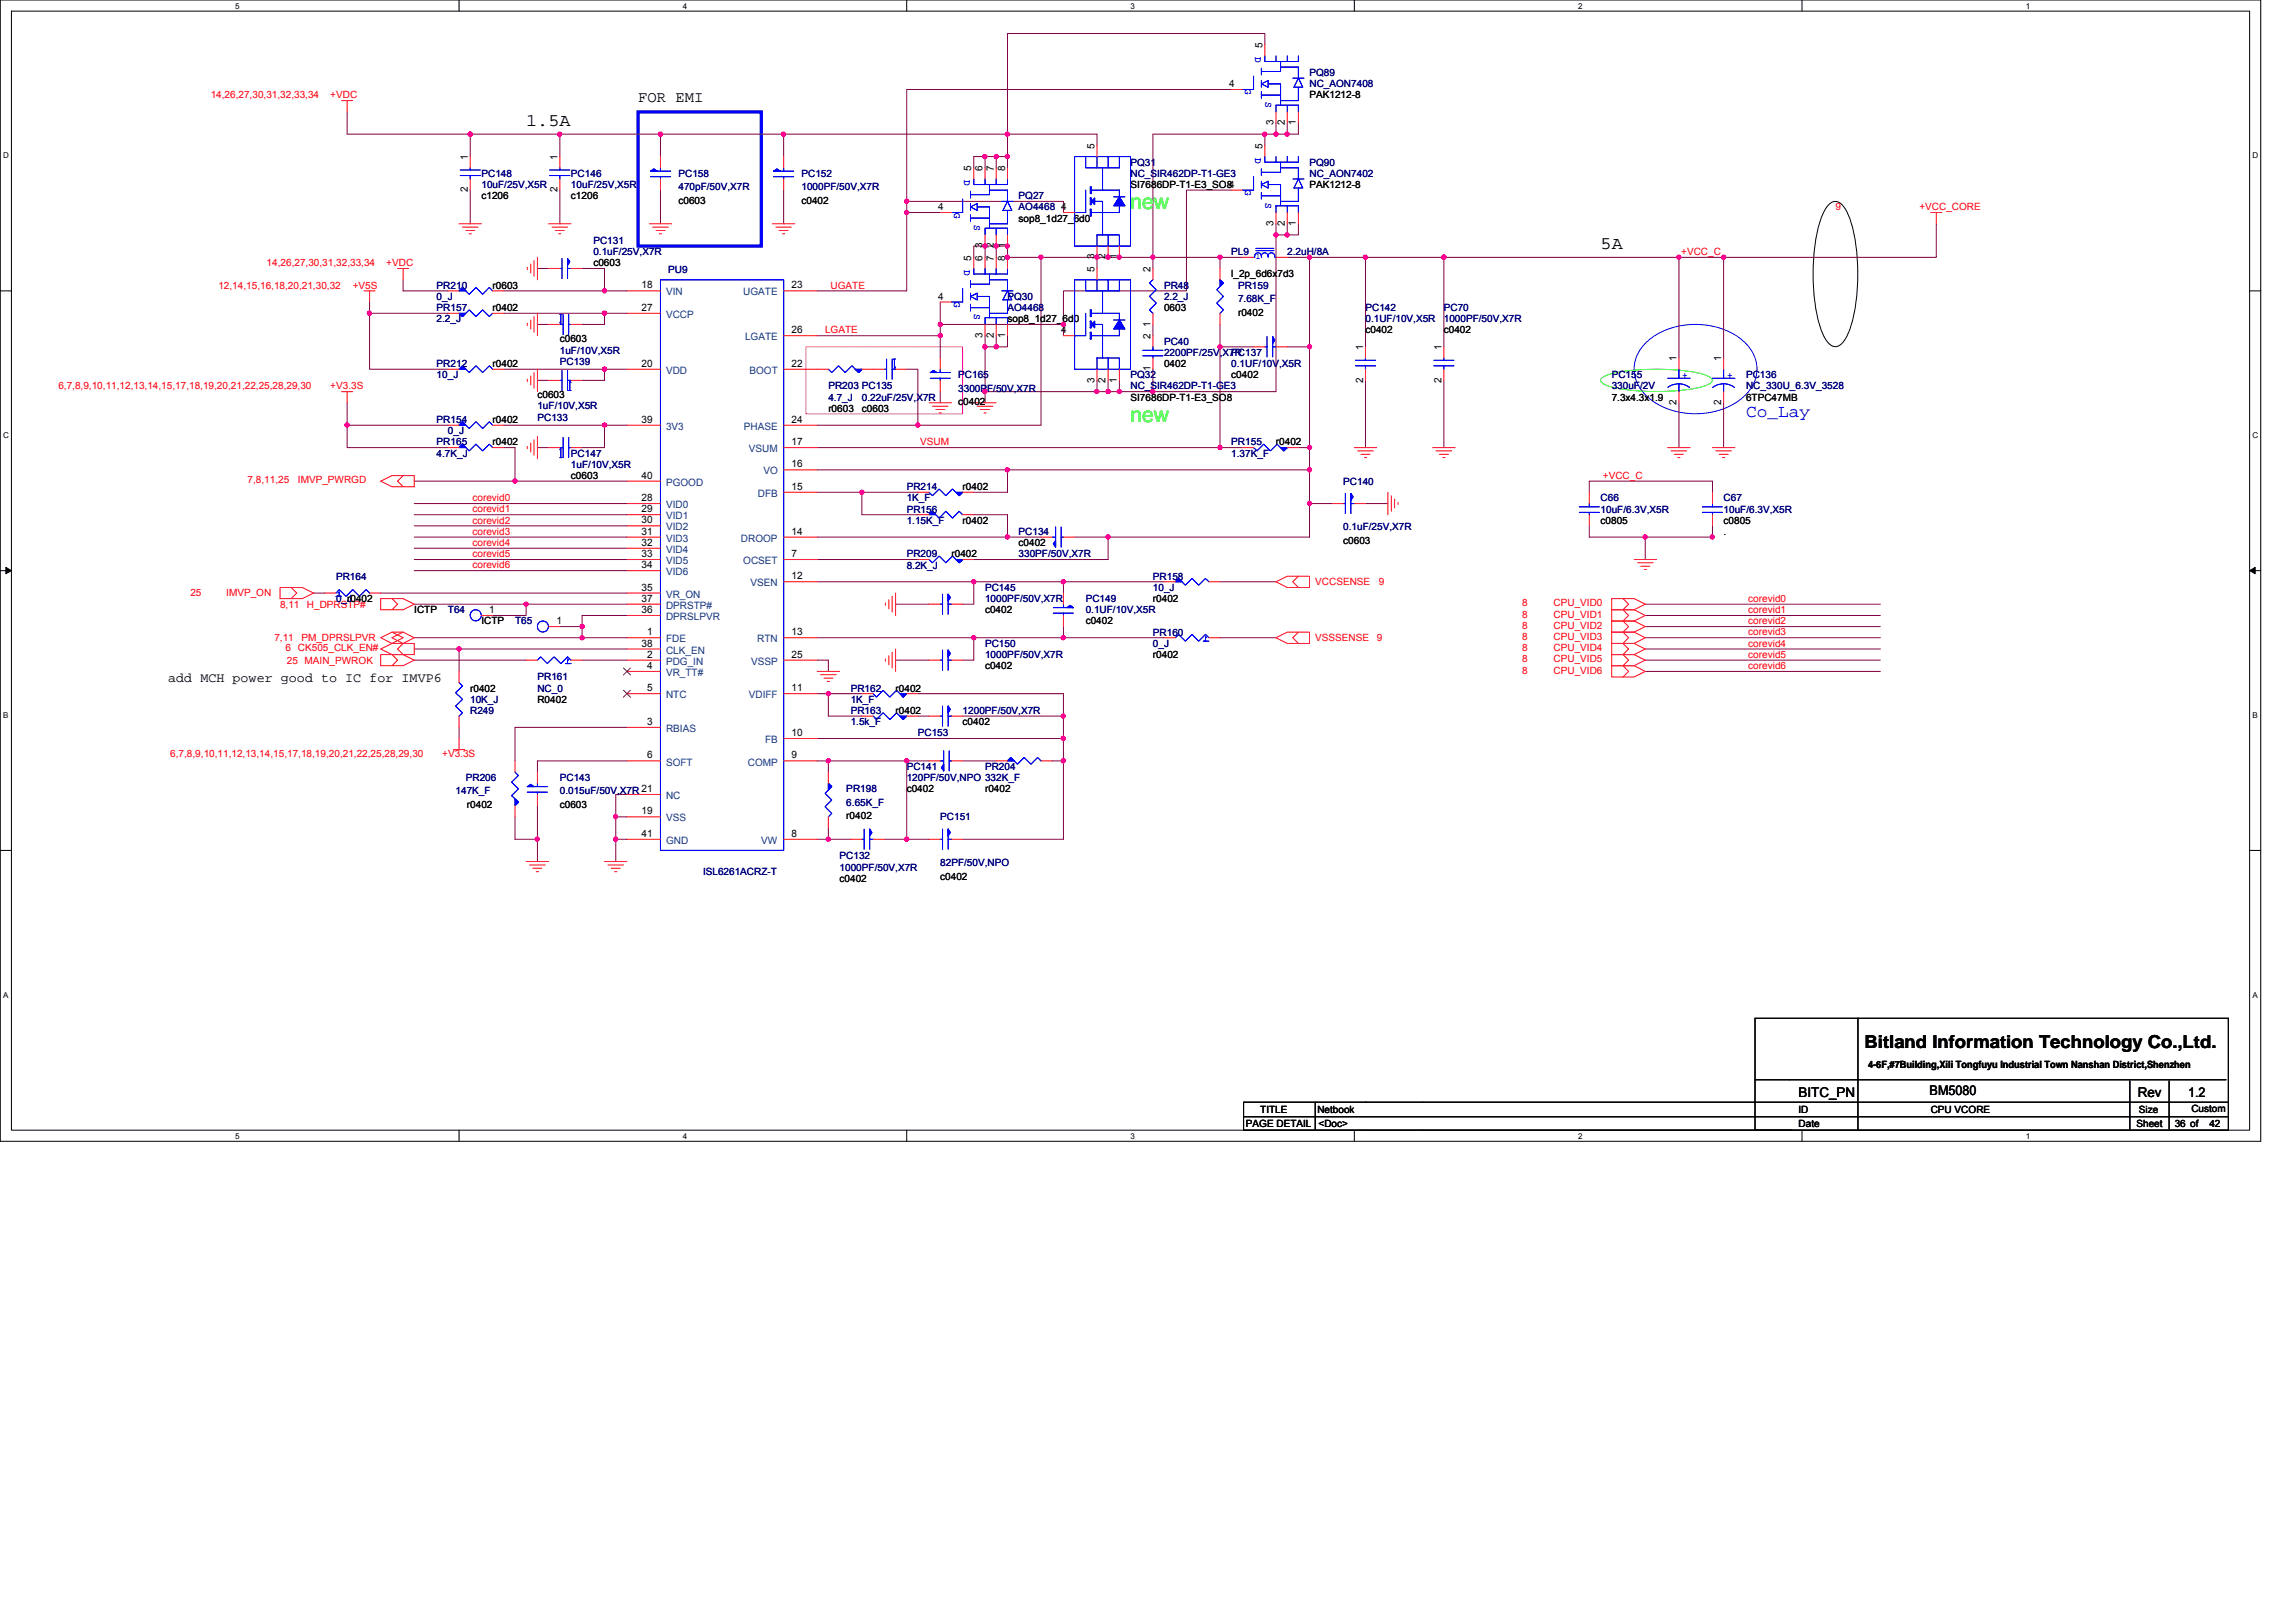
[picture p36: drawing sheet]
<svg xmlns="http://www.w3.org/2000/svg" width="297mm" height="210mm" viewBox="0 0 297 210" stroke-linecap="round" stroke-linejoin="round" font-family="sans-serif">
<defs><g id="words">
<g font-size="2.7" fill="#0f0">
<text x="146.3" y="27.1">new</text>
<text x="146.3" y="54.6">new</text>
</g>
<g font-size="2.3">
<text x="68.1" y="16.3">1.5A</text>
<text x="207.1" y="32.2">5A</text>
<text x="241.2" y="135.6">Bitland Information Technology Co.,Ltd.</text>
</g>
<text font-size="2.3" fill="#00f" x="225.9" y="54">Co_Lay</text>
<text font-size="2" x="82.5" y="13.2">FOR EMI</text>
<g font-size="1.7">
<text x="21.8" y="88.2">add MCH power good to IC for IMVP6</text>
<text x="232.7" y="142">BITC_PN</text>
<text x="249.6" y="141.7">BM5080</text>
<text x="276.6" y="142">Rev</text>
<text x="283.1" y="142">1.2</text>
</g>
<g font-size="1.3">
<text x="159" y="11.3">4</text>
<text x="163.3" y="6.2" transform="rotate(-90 163.3 6.2)">5</text>
<text x="164.8" y="16.2" transform="rotate(-90 164.8 16.2)">3</text>
<text x="166.2" y="16.2" transform="rotate(-90 166.2 16.2)">2</text>
<text x="167.7" y="16.2" transform="rotate(-90 167.7 16.2)">1</text>
<text x="169.4" y="12.7">PAK1212-8</text>
<text x="60.5" y="20.7" transform="rotate(-90 60.5 20.7)">1</text>
<text x="72.1" y="20.7" transform="rotate(-90 72.1 20.7)">1</text>
<text x="125.7" y="22.1" transform="rotate(-90 125.7 22.1)">5</text>
<text x="127.1" y="22.1" transform="rotate(-90 127.1 22.1)">6</text>
<text x="128.6" y="22.1" transform="rotate(-90 128.6 22.1)">7</text>
<text x="130" y="22.1" transform="rotate(-90 130 22.1)">8</text>
<text x="141.6" y="19.2" transform="rotate(-90 141.6 19.2)">5</text>
<text x="163.3" y="19.2" transform="rotate(-90 163.3 19.2)">5</text>
<text x="60.5" y="24.9" transform="rotate(-90 60.5 24.9)">2</text>
<text x="62.3" y="25.8">c1206</text>
<text x="72.1" y="24.9" transform="rotate(-90 72.1 24.9)">2</text>
<text x="73.9" y="25.8">c1206</text>
<text x="87.8" y="26.4">c0603</text>
<text x="103.7" y="26.4">c0402</text>
<text x="121.4" y="27.2">4</text>
<text x="131.8" y="28.7">sop8_1d27_6d0</text>
<text x="137.3" y="27.2">4</text>
<text x="146.3" y="24.3">SI7686DP-T1-E3_SO84</text>
<text x="164.8" y="29.2" transform="rotate(-90 164.8 29.2)">3</text>
<text x="166.2" y="29.2" transform="rotate(-90 166.2 29.2)">2</text>
<text x="167.7" y="29.2" transform="rotate(-90 167.7 29.2)">1</text>
<text x="169.4" y="24.3">PAK1212-8</text>
<text x="76.8" y="34.5">c0603</text>
<text x="125.7" y="33.7" transform="rotate(-90 125.7 33.7)">5</text>
<text x="127.1" y="33.7" transform="rotate(-90 127.1 33.7)">6</text>
<text x="127.1" y="32.1" transform="rotate(-90 127.1 32.1)">3</text>
<text x="128.6" y="33.7" transform="rotate(-90 128.6 33.7)">7</text>
<text x="128.6" y="32.1" transform="rotate(-90 128.6 32.1)">2</text>
<text x="130" y="33.7" transform="rotate(-90 130 33.7)">8</text>
<text x="130" y="32.1" transform="rotate(-90 130 32.1)">1</text>
<text x="141.6" y="35.2" transform="rotate(-90 141.6 35.2)">5</text>
<text x="141.6" y="33.6" transform="rotate(-90 141.6 33.6)">3</text>
<text x="143" y="33.6" transform="rotate(-90 143 33.6)">2</text>
<text x="144.5" y="33.6" transform="rotate(-90 144.5 33.6)">1</text>
<text x="148.8" y="35.2" transform="rotate(-90 148.8 35.2)">2</text>
<text x="159.3" y="35.9">l_2p_6d6x7d3</text>
<text x="63.7" y="37.4">r0603</text>
<text x="63.7" y="40.2">r0402</text>
<text x="83" y="40.2">27</text>
<text x="83" y="37.3">18</text>
<text x="102.4" y="37.3">23</text>
<text x="121.4" y="38.8">4</text>
<text x="130.3" y="41.7">sop8_1d27_6d0</text>
<text x="150.6" y="40.2">0603</text>
<text x="160.2" y="40.8">r0402</text>
<text x="63.7" y="47.5">r0402</text>
<text x="72.4" y="44.3">c0603</text>
<text x="83" y="47.5">20</text>
<text x="102.4" y="43.1">26</text>
<text x="102.4" y="47.5">22</text>
<text x="127.1" y="43.7" transform="rotate(-90 127.1 43.7)">3</text>
<text x="128.6" y="43.7" transform="rotate(-90 128.6 43.7)">2</text>
<text x="130" y="43.7" transform="rotate(-90 130 43.7)">1</text>
<text x="137.3" y="43.1">4</text>
<text x="148.8" y="43.9" transform="rotate(-90 148.8 43.9)">2</text>
<text x="148.8" y="42.3" transform="rotate(-90 148.8 42.3)">1</text>
<text x="150.6" y="47.5">0402</text>
<text x="176.3" y="45.3" transform="rotate(-90 176.3 45.3)">1</text>
<text x="176.7" y="43.1">c0402</text>
<text x="186.5" y="45.3" transform="rotate(-90 186.5 45.3)">1</text>
<text x="186.8" y="43.1">c0402</text>
<text x="216.9" y="46.8" transform="rotate(-90 216.9 46.8)">1</text>
<text x="222.7" y="46.8" transform="rotate(-90 222.7 46.8)">1</text>
<text x="69.5" y="51.5">c0603</text>
<text x="107.2" y="53.3">r0603</text>
<text x="111.5" y="53.3">c0603</text>
<text x="124" y="52.4">c0402</text>
<text x="141.6" y="49.5" transform="rotate(-90 141.6 49.5)">3</text>
<text x="143" y="49.5" transform="rotate(-90 143 49.5)">2</text>
<text x="144.5" y="49.5" transform="rotate(-90 144.5 49.5)">1</text>
<text x="146.3" y="51.8">SI7686DP-T1-E3_SO8</text>
<text x="148.8" y="48" transform="rotate(-90 148.8 48)">1</text>
<text x="159.3" y="48.9">c0402</text>
<text x="176.3" y="49.5" transform="rotate(-90 176.3 49.5)">2</text>
<text x="186.5" y="49.5" transform="rotate(-90 186.5 49.5)">2</text>
<text x="208.5" y="51.8">7.3x4.3x1.9</text>
<text x="216.9" y="52.4" transform="rotate(-90 216.9 52.4)">2</text>
<text x="222.7" y="52.4" transform="rotate(-90 222.7 52.4)">2</text>
<text x="225.9" y="51.8">6TPC47MB</text>
<text x="63.7" y="54.7">r0402</text>
<text x="63.7" y="57.6">r0402</text>
<text x="83" y="54.7">39</text>
<text x="102.4" y="54.7">24</text>
<text x="102.4" y="57.6">17</text>
<text x="165.1" y="57.6">r0402</text>
<text x="73.9" y="62">c0603</text>
<text x="83" y="61.9">40</text>
<text x="83" y="64.8">28</text>
<text x="102.4" y="60.5">16</text>
<text x="102.4" y="63.4">15</text>
<text x="124.5" y="63.4">r0402</text>
<text x="83" y="70.6">32</text>
<text x="83" y="69.2">31</text>
<text x="83" y="67.7">30</text>
<text x="83" y="66.3">29</text>
<text x="102.4" y="69.2">14</text>
<text x="124.5" y="67.8">r0402</text>
<text x="131.8" y="70.7">c0402</text>
<text x="173.8" y="70.4">c0603</text>
<text x="207.1" y="67.8">c0805</text>
<text x="223" y="69.2">.</text>
<text x="223" y="67.8">c0805</text>
<text x="44.9" y="77.9">r0402</text>
<text x="83" y="77.9">37</text>
<text x="83" y="76.4">35</text>
<text x="83" y="73.5">34</text>
<text x="83" y="72.1">33</text>
<text x="102.4" y="75">12</text>
<text x="102.4" y="72.1">7</text>
<text x="123.1" y="72.1">r0402</text>
<text x="149.2" y="77.9">r0402</text>
<text x="53.6" y="79.3">ICTP</text>
<text x="62.3" y="80.8">ICTP</text>
<text x="63.3" y="79.3">1</text>
<text x="72" y="80.8">1</text>
<text x="83" y="83.7">38</text>
<text x="83" y="79.3">36</text>
<text x="83.7" y="82.2">1</text>
<text x="102.4" y="82.2">13</text>
<text x="127.4" y="79.3">c0402</text>
<text x="140.5" y="80.8">c0402</text>
<text x="60.8" y="89.5">r0402</text>
<text x="83.7" y="85.1">2</text>
<text x="83.7" y="86.6">4</text>
<text x="83.7" y="89.4">5</text>
<text x="102.4" y="89.4">11</text>
<text x="102.4" y="85.1">25</text>
<text x="115.9" y="89.5">r0402</text>
<text x="127.4" y="86.6">c0402</text>
<text x="149.2" y="85.1">r0402</text>
<text x="69.5" y="90.9">R0402</text>
<text x="83.7" y="93.8">3</text>
<text x="102.4" y="95.2">10</text>
<text x="115.9" y="92.4">r0402</text>
<text x="124.5" y="93.8">c0402</text>
<text x="83.7" y="98.1">6</text>
<text x="102.4" y="98.1">9</text>
<text x="60.4" y="104.5">r0402</text>
<text x="72.4" y="104.5">c0603</text>
<text x="83" y="105.4">19</text>
<text x="109.5" y="106">r0402</text>
<text x="117.3" y="102.5">c0402</text>
<text x="127.4" y="102.5">r0402</text>
<text x="83" y="108.3">41</text>
<text x="102.4" y="108.3">8</text>
<text x="121.6" y="113.8">c0402</text>
<text x="108.6" y="114.1">c0402</text>
<text x="241.7" y="138.2">4-6F,#7Building,Xili Tongfuyu Industrial Town Nanshan District,Shenzhen</text>
<text x="283.5" y="143.9">Custom</text>
<text x="161.2" y="145.8">PAGE DETAIL</text>
<text x="163" y="144.1">TITLE</text>
<text x="170.4" y="144.1">Netbook</text>
<text x="170.6" y="145.8">&lt;Doc&gt;</text>
<text x="232.7" y="145.8">Date</text>
<text x="232.7" y="144.1">ID</text>
<text x="249.8" y="144.1">CPU VCORE</text>
<text x="276.4" y="145.8">Sheet</text>
<text x="276.7" y="144.1">Size</text>
<text x="281.3" y="145.8">36 of</text>
<text x="285.8" y="145.8">42</text>
</g>
<g font-size="1.3" fill="#00f">
<text x="161.1" y="11.6" transform="rotate(90 161.1 11.6)">G</text>
<text x="162.4" y="7.4" transform="rotate(90 162.4 7.4)">D</text>
<text x="163.7" y="13.2" transform="rotate(90 163.7 13.2)">S</text>
<text x="124.8" y="23.3" transform="rotate(90 124.8 23.3)">D</text>
<text x="162.4" y="20.4" transform="rotate(90 162.4 20.4)">D</text>
<text x="123.4" y="27.5" transform="rotate(90 123.4 27.5)">G</text>
<text x="126" y="29.1" transform="rotate(90 126 29.1)">S</text>
<text x="161.1" y="24.6" transform="rotate(90 161.1 24.6)">G</text>
<text x="163.7" y="26.2" transform="rotate(90 163.7 26.2)">S</text>
<text x="124.8" y="34.9" transform="rotate(90 124.8 34.9)">D</text>
<text x="123.4" y="39.1" transform="rotate(90 123.4 39.1)">G</text>
<text x="126" y="40.7" transform="rotate(90 126 40.7)">S</text>
<text x="217.6" y="49">+</text>
<text x="223.4" y="49">+</text>
</g>
<g font-size="1.3" fill="#000080">
<text x="169.4" y="9.8">PQ89</text>
<text x="169.4" y="11.3">NC_AON7408</text>
<text x="62.3" y="22.9">PC148</text>
<text x="73.9" y="22.9">PC146</text>
<text x="87.8" y="22.9">PC158</text>
<text x="103.7" y="22.9">PC152</text>
<text x="146.3" y="21.4">PQ31</text>
<text x="146.3" y="22.9">NC_SIR462DP-T1-GE3</text>
<text x="169.4" y="21.4">PQ90</text>
<text x="169.4" y="22.9">NC_AON7402</text>
<text x="62.3" y="24.3">10uF/25V,X5R</text>
<text x="73.9" y="24.3">10uF/25V,X5R</text>
<text x="87.8" y="24.6">470pF/50V,X7R</text>
<text x="103.7" y="24.6">1000PF/50V,X7R</text>
<text x="131.8" y="25.8">PQ27</text>
<text x="131.8" y="27.2">AO4468</text>
<text x="76.8" y="31.6">PC131</text>
<text x="76.8" y="33">0.1uF/25V,X7R</text>
<text x="86.5" y="35.3">PU9</text>
<text x="159.3" y="33">PL9</text>
<text x="166.5" y="33">2.2uH/8A</text>
<text x="56.5" y="37.4">PR210</text>
<text x="56.5" y="38.8">0_J</text>
<text x="56.5" y="40.2">PR157</text>
<text x="56.5" y="41.7">2.2_J</text>
<text x="130.3" y="38.8">PQ30</text>
<text x="130.3" y="40.2">AO4468</text>
<text x="150.6" y="37.4">PR48</text>
<text x="150.6" y="38.8">2.2_J</text>
<text x="160.2" y="37.4">PR159</text>
<text x="160.2" y="39.1">7.68K_F</text>
<text x="176.7" y="40.2">PC142</text>
<text x="176.7" y="41.7">0.1UF/10V,X5R</text>
<text x="186.8" y="40.2">PC70</text>
<text x="186.8" y="41.7">1000PF/50V,X7R</text>
<text x="56.5" y="47.5">PR212</text>
<text x="72.4" y="47.2">PC139</text>
<text x="72.4" y="45.7">1uF/10V,X5R</text>
<text x="150.6" y="44.6">PC40</text>
<text x="150.6" y="46">2200PF/25V,X7R</text>
<text x="159.3" y="46">PC137</text>
<text x="159.3" y="47.5">0.1UF/10V,X5R</text>
<text x="56.5" y="48.9">10_J</text>
<text x="69.5" y="53">1uF/10V,X5R</text>
<text x="107.2" y="50.4">PR203 PC135</text>
<text x="107.2" y="51.8">4.7_J</text>
<text x="111.5" y="51.8">0.22uF/25V,X7R</text>
<text x="124" y="48.9">PC165</text>
<text x="124" y="50.7">3300PF/50V,X7R</text>
<text x="146.3" y="48.9">PQ32</text>
<text x="146.3" y="50.4">NC_SIR462DP-T1-GE3</text>
<text x="208.5" y="48.9">PC155</text>
<text x="208.5" y="50.4">330uF/2V</text>
<text x="225.9" y="48.9">PC136</text>
<text x="225.9" y="50.4">NC_330U_6.3V_3528</text>
<text x="56.5" y="57.6">PR165</text>
<text x="56.5" y="59.1">4.7K_J</text>
<text x="56.5" y="54.7">PR154</text>
<text x="58" y="56.2">0_J</text>
<text x="69.5" y="54.4">PC133</text>
<text x="73.9" y="59.1">PC147</text>
<text x="159.3" y="57.6">PR155</text>
<text x="159.3" y="59.1">1.37K_F</text>
<text x="73.9" y="60.5">1uF/10V,X5R</text>
<text x="117.3" y="63.4">PR214</text>
<text x="117.3" y="64.9">1K_F</text>
<text x="173.8" y="62.7">PC140</text>
<text x="207.1" y="64.9">C66</text>
<text x="223" y="64.9">C67</text>
<text x="117.3" y="66.3">PR156</text>
<text x="117.3" y="67.8">1.15K_F</text>
<text x="131.8" y="69.2">PC134</text>
<text x="173.8" y="68.6">0.1uF/25V,X7R</text>
<text x="207.1" y="66.3">10uF/6.3V,X5R</text>
<text x="223" y="66.3">10uF/6.3V,X5R</text>
<text x="43.5" y="77.9">0_J</text>
<text x="43.5" y="75">PR164</text>
<text x="117.3" y="72.1">PR209</text>
<text x="117.3" y="73.6">8.2K_J</text>
<text x="127.4" y="76.4">PC145</text>
<text x="127.4" y="77.9">1000PF/50V,X7R</text>
<text x="131.8" y="72.1">330PF/50V,X7R</text>
<text x="140.5" y="77.9">PC149</text>
<text x="149.2" y="75">PR158</text>
<text x="149.2" y="76.4">10_J</text>
<text x="58" y="79.3">T64</text>
<text x="66.6" y="80.8">T65</text>
<text x="127.4" y="83.7">PC150</text>
<text x="140.5" y="79.3">0.1UF/10V,X5R</text>
<text x="149.2" y="83.7">0_J</text>
<text x="149.2" y="82.2">PR160</text>
<text x="69.5" y="89.5">NC_0</text>
<text x="69.5" y="88">PR161</text>
<text x="110.1" y="89.5">PR162</text>
<text x="127.4" y="85.1">1000PF/50V,X7R</text>
<text x="60.8" y="92.4">R249</text>
<text x="60.8" y="90.9">10K_J</text>
<text x="110.1" y="90.9">1K_F</text>
<text x="110.1" y="92.4">PR163</text>
<text x="110.1" y="93.8">1.5k_F</text>
<text x="118.7" y="95.3">PC153</text>
<text x="124.5" y="92.4">1200PF/50V,X7R</text>
<text x="60.3" y="101">PR206</text>
<text x="72.4" y="101">PC143</text>
<text x="117.3" y="99.6">PC141</text>
<text x="117.3" y="101">120PF/50V,NPO 332K_F</text>
<text x="127.4" y="99.6">PR204</text>
<text x="58.9" y="102.8">147K_F</text>
<text x="72.4" y="102.8">0.015uF/50V,X7R 21</text>
<text x="109.5" y="102.5">PR198</text>
<text x="109.5" y="104.2">6.65K_F</text>
<text x="121.6" y="106.1">PC151</text>
<text x="90.9" y="113.2">ISL6261ACRZ-T</text>
<text x="108.6" y="111.2">PC132</text>
<text x="108.6" y="112.6">1000PF/50V,X7R</text>
<text x="121.6" y="112.1">82PF/50V,NPO</text>
</g>
<g font-size="1.3" fill="#f00">
<text x="27.3" y="12.7">14,26,27,30,31,32,33,34</text>
<text x="42.7" y="12.7">+VDC</text>
<text x="237.5" y="27.2">9</text>
<text x="248.3" y="27.2">+VCC_CORE</text>
<text x="34.5" y="34.5">14,26,27,30,31,32,33,34</text>
<text x="50" y="34.5">+VDC</text>
<text x="217.5" y="33">+VCC_C</text>
<text x="28.3" y="37.4">12,14,15,16,18,20,21,30,32</text>
<text x="45.6" y="37.4">+V5S</text>
<text x="107.5" y="37.3">UGATE</text>
<text x="106.7" y="43.1">LGATE</text>
<text x="7.6" y="50.4">6,7,8,9,10,11,12,13,14,15,17,18,19,20,21,22,25,28,29,30</text>
<text x="42.7" y="50.4">+V3.3S</text>
<text x="119" y="57.6">VSUM</text>
<text x="32" y="62.5">7,8,11,25</text>
<text x="38.5" y="62.5">IMVP_PWRGD</text>
<text x="61.1" y="64.9">corevid0</text>
<text x="207.4" y="62">+VCC_C</text>
<text x="61.1" y="66.3">corevid1</text>
<text x="61.1" y="67.7">corevid2</text>
<text x="61.1" y="69.2">corevid3</text>
<text x="61.1" y="70.6">corevid4</text>
<text x="24.6" y="77.2">25</text>
<text x="29.3" y="77.2">IMVP_ON</text>
<text x="61.1" y="73.5">corevid6</text>
<text x="61.1" y="72.1">corevid5</text>
<text x="170.2" y="75.7">VCCSENSE</text>
<text x="178.4" y="75.7">9</text>
<text x="226.2" y="77.9">corevid0</text>
<text x="35.5" y="83">7,11</text>
<text x="36.2" y="78.6">8,11</text>
<text x="39" y="83">PM_DPRSLPVR</text>
<text x="39.7" y="78.6">H_DPRSTP#</text>
<text x="170.2" y="83">VSSSENSE</text>
<text x="178.1" y="83">9</text>
<text x="196.9" y="78.5">8</text>
<text x="196.9" y="79.9">8</text>
<text x="196.9" y="81.4">8</text>
<text x="196.9" y="82.8">8</text>
<text x="201" y="78.5">CPU_VID0</text>
<text x="201" y="79.9">CPU_VID1</text>
<text x="201" y="81.4">CPU_VID2</text>
<text x="201" y="82.8">CPU_VID3</text>
<text x="226.2" y="79.3">corevid1</text>
<text x="226.2" y="80.8">corevid2</text>
<text x="226.2" y="82.2">corevid3</text>
<text x="226.2" y="83.7">corevid4</text>
<text x="37" y="84.3">6 CK505_CLK_EN#</text>
<text x="37.1" y="85.9">25 MAIN_PWROK</text>
<text x="196.9" y="84.3">8</text>
<text x="196.9" y="85.7">8</text>
<text x="196.9" y="87.2">8</text>
<text x="201" y="84.3">CPU_VID4</text>
<text x="201" y="85.7">CPU_VID5</text>
<text x="201" y="87.2">CPU_VID6</text>
<text x="226.2" y="85.1">corevid5</text>
<text x="226.2" y="86.6">corevid6</text>
<text x="22" y="97.9">6,7,8,9,10,11,12,13,14,15,17,18,19,20,21,22,25,28,29,30</text>
<text x="57.2" y="97.9">+V3.3S</text>
</g>
<g font-size="1.3" fill="#004080">
<text x="86.2" y="41.1">VCCP</text>
<text x="86.2" y="38.2">VIN</text>
<text x="96.2" y="38.2">UGATE</text>
<text x="96.4" y="44">LGATE</text>
<text x="86.2" y="48.4">VDD</text>
<text x="97" y="48.4">BOOT</text>
<text x="86.2" y="55.6">3V3</text>
<text x="96.2" y="55.6">PHASE</text>
<text x="96.9" y="58.5">VSUM</text>
<text x="86.2" y="62.8">PGOOD</text>
<text x="86.2" y="65.7">VID0</text>
<text x="98" y="64.3">DFB</text>
<text x="98.8" y="61.4">VO</text>
<text x="86.2" y="71.5">VID4</text>
<text x="86.2" y="70.1">VID3</text>
<text x="86.2" y="68.6">VID2</text>
<text x="86.2" y="67.2">VID1</text>
<text x="95.9" y="70.1">DROOP</text>
<text x="86.2" y="77.3">VR_ON</text>
<text x="86.2" y="74.4">VID6</text>
<text x="86.2" y="73">VID5</text>
<text x="96.2" y="73">OCSET</text>
<text x="97.1" y="75.9">VSEN</text>
<text x="86.2" y="83.1">FDE</text>
<text x="86.2" y="78.8">DPRSTP#</text>
<text x="86.2" y="80.2">DPRSLPVR</text>
<text x="98" y="83.1">RTN</text>
<text x="86.2" y="86">PDG_IN</text>
<text x="86.2" y="87.5">VR_TT#</text>
<text x="86.2" y="84.6">CLK_EN</text>
<text x="97.2" y="86">VSSP</text>
<text x="86.2" y="94.7">RBIAS</text>
<text x="86.2" y="90.3">NTC</text>
<text x="96.9" y="90.3">VDIFF</text>
<text x="86.2" y="99">SOFT</text>
<text x="96.7" y="99">COMP</text>
<text x="99" y="96.1">FB</text>
<text x="86.2" y="103.4">NC</text>
<text x="86.2" y="106.3">VSS</text>
<text x="86.2" y="109.2">GND</text>
<text x="98.5" y="109.2">VW</text>
</g>
<g font-size="1">
<text x="30.4" y="1.1">5</text>
<text x="88.3" y="1.1">4</text>
<text x="146.3" y="1.1">3</text>
<text x="204.2" y="1.1">2</text>
<text x="262.1" y="1.1">1</text>
<text x=".4" y="20.5">D</text>
<text x="291.4" y="20.5">D</text>
<text x=".4" y="56.7">C</text>
<text x="291.4" y="56.7">C</text>
<text x=".4" y="92.9">B</text>
<text x="291.4" y="92.9">B</text>
<text x=".4" y="129.1">A</text>
<text x="291.4" y="129.1">A</text>
<text x="30.4" y="147.3">5</text>
<text x="88.3" y="147.3">4</text>
<text x="146.3" y="147.3">3</text>
<text x="204.2" y="147.3">2</text>
<text x="262.1" y="147.3">1</text>
</g>
<text font-size="1" fill="#00f" x="162.5" y="33.5">1</text>
</g></defs>
<path d="M0 0h292.5v147.7h-292.5zM1.5 1.4h289.5v144.8h-289.5z" fill="none" stroke="#000" stroke-width=".13"/>
<g fill="#fff">
<path d="M30.4 .1h.6v1.2h-.6z"/>
<path d="M30.4 146.4h.6v1.1h-.6z"/>
</g>
<path d="M59.4 0v1.4M59.4 146.2v1.5" fill="none" stroke="#000" stroke-width=".13"/>
<g fill="#fff">
<path d="M88.3 .1h.6v1.2h-.6z"/>
<path d="M88.3 146.4h.6v1.1h-.6z"/>
</g>
<path d="M117.3 0v1.4M117.3 146.2v1.5" fill="none" stroke="#000" stroke-width=".13"/>
<g fill="#fff">
<path d="M146.3 .1h.5v1.2h-.5z"/>
<path d="M146.3 146.4h.5v1.1h-.5z"/>
</g>
<path d="M175.2 0v1.4M175.2 146.2v1.5" fill="none" stroke="#000" stroke-width=".13"/>
<g fill="#fff">
<path d="M204.2 .1h.5v1.2h-.5z"/>
<path d="M204.2 146.4h.5v1.1h-.5z"/>
</g>
<path d="M233.1 0v1.4M233.1 146.2v1.5" fill="none" stroke="#000" stroke-width=".13"/>
<g fill="#fff">
<path d="M262.1 .1h.6v1.2h-.6z"/>
<path d="M262.1 146.4h.6v1.1h-.6z"/>
<path d="M.4 19.5h.7v1.2h-.7z"/>
<path d="M291.4 19.5h.7v1.2h-.7z"/>
<path d="M.4 55.7h.7v1.2h-.7z"/>
<path d="M291.4 55.7h.7v1.2h-.7z"/>
</g>
<path d="M0 37.6h1.5M291 37.6h1.5" fill="none" stroke="#000" stroke-width=".13"/>
<g fill="#fff">
<path d="M.4 91.9h.7v1.2h-.7z"/>
<path d="M291.4 91.9h.7v1.2h-.7z"/>
</g>
<path d="M0 73.8h1.5M291 73.8h1.5" fill="none" stroke="#000" stroke-width=".13"/>
<path d="M.8 73.4l.7 .4-.7 .4zM291 73.8l.8-.4v.8z" fill="#000" stroke="#000" stroke-width=".13"/>
<g fill="#fff">
<path d="M.4 128.1h.7v1.2h-.7z"/>
<path d="M291.4 128.1h.7v1.2h-.7z"/>
</g>
<path d="M236.6 26.5a1.07 1.07 0 0 1 1.7 0 9.7 9.7 0 0 1 1.8 5 26.2 26.2 0 0 1-.8 11 3.8 3.8 0 0 1-1.4 2.3 1.29 1.29 0 0 1-1.7-.8 13.9 13.9 0 0 1-1.5-5.8 25.3 25.3 0 0 1 .9-9.8l.6-1.5zM0 110h1.5M291 110h1.5M227.1 139.7h60.9M227.1 131.7h61.2v14.5h-61.2zM240.4 131.7v14.5M275.5 139.8v6.3M280.6 139.8v6.3M160.9 144.5h127.4M170.2 142.6v3.6M288.3 142.6h-127.4v3.6h70.9" fill="none" stroke="#000" stroke-width=".13"/>
<g fill="none" stroke="#00f" stroke-width=".13">
<path d="M162.2 9.8v1.8h-1.5M163.2 12.3h2.5v1.3M163.2 11.9v.8M163.2 8.8v.9M163.2 10.4v.9M163.2 10.9l.9-.5v.9zM163.6 7.2v.8h4.4v-.8M164.1 10.9h1.6v1.4M165.1 14.5v-.9h2.9v.9M165.1 7.2v.8M165.7 8v1.2h-2.5M165.7 8.7h2.3v1.4"/>
<path d="M166.5 13.6v.9M166.5 7.2v.8M167.3 10.1h1.4M168 11.3v1.7h-2.3M168 10.1l.5 1.2h-1.1zM59.4 37.6l.4-.4 .9 .9 .9-.9 .8 .9 .9-.9 .4 .4M59.5 22.7h2.6M59.5 22h2.6M60.8 21.7v.3M60.8 22.7v.5M71.1 22.7h2.6M71.1 22h2.6"/>
<path d="M72.4 34.7h.3M72.4 21.7v.3M72.4 22.7v.5M72.7 33.4v2.6M73.4 33.6v-.2v2.6M73.4 34.7h.5M84.2 22.9h2.6M84.3 22.1h-.1h2.6M85.4 36.2h16v73.8h-16zM85.4 21.7v.4M85.4 22.9v.3M100.1 22.9h2.6"/>
<path d="M100.2 22.1h-.1h2.6M101.4 21.7v.4M101.4 22.9v.3M124.5 25.8v1.7h-1.4M124.5 37.3v1.8h-1.4M125.6 28.2h2.4v1.3M125.6 39.8h2.4v1.3M125.6 26.8l.8-.5v.9zM125.6 38.4l.8-.5v.9zM125.6 27.8v.9M125.6 24.7v.9M125.6 26.3v.9"/>
<path d="M125.6 39.4v.8M125.6 36.3v.9M125.6 37.9v.9M126 23.2v.7h4.3v-.7M126 34.7v.8h4.3v-.8M126.4 26.8h1.6v1.4M126.4 38.4h1.6v1.4M127.4 30.4v-.9h2.9v.9M127.4 23.2v.7M127.4 34.7v.8M128 23.9v1.3h-2.4M128 35.5v1.3h-2.4"/>
<path d="M128 24.6h2.3v1.5M128 36.2h2.3v1.4M128.9 29.5v.9M128.9 23.2v.7M128.9 34.7v.8M129.6 26.1h1.5M129.6 37.6h1.5M130.3 27.2v1.8h-2.3M130.3 38.8v1.7h-2.3M130.3 26.1l.6 1.1h-1.2zM130.3 37.6l.6 1.2h-1.2zM139 20.3h7.3v11.5h-7.3z"/>
<path d="M139 36.2h7.3v11.6h-7.3zM140.5 24.6v2.9h-1.5M140.5 20.3v1.4h4.3v-1.4M140.5 36.2v1.4h4.3v-1.4M141.1 27.1h.1v.8h-.1zM141.1 25.6h.1v.9h-.1zM141.1 24.2h.1v.8h-.1zM141.2 24.6h3.6v.9M141.6 26.1h1v4.3M141.9 20.3v1.4M141.9 36.2v1.4M142.6 21.7v2.9"/>
<path d="M142.6 37.6v2.9M143.4 30.4v1.4M143.4 30.4h-1.5v1.4M143.4 30.4h1.4v1.4M143.4 20.3v1.4M143.4 36.2v1.4M144.1 25.5h1.4M144.8 26.6v.9h-3.6M149.2 36.2l-.5 .4 .9 .9-.9 .9 .9 .8-.9 .9 .5 .4M157.8 36.2l.5 .4-.9 .9 .9 .9-.9 .8 .9 .9-.5 .4M162.2 22.9v1.7h-1.5M162.3 33.1v.2h-.1"/>
<path d="M162.5 32.4h2.3M162.5 32.1h2.3M163.2 33.1a.42 .42 0 0 0-.5-.4 .42 .42 0 0 0-.4 .4M163.2 25.3h2.5v1.3M163.2 24.9v.9M163.2 21.8v.9M163.2 23.5v.8M163.2 33.1v.2M163.2 23.9l.9-.4v.8zM163.6 20.3v.7h4.4v-.7M164.1 33.1v.2M164.1 23.9h1.6v1.4"/>
<path d="M164.9 33.1a.43 .43 0 0 0-.4-.4 .43 .43 0 0 0-.5 .4 .42 .42 0 0 0-.4-.4 .42 .42 0 0 0-.4 .4M164.9 33.1v.2h.2M165.1 27.5v-.9h2.9v.9M165.1 20.3v.7M165.7 21v1.3h-2.5M165.7 21.7h2.3v1.5M166.5 26.6v.9M166.5 20.3v.7M167.3 23.2h1.4M168 24.3v1.8h-2.3M168 23.2l.5 1.1h-1.1zM59.4 40.5l.4 .5 .9-.9 .9 .9 .8-.9 .9 .9 .4-.5"/>
<path d="M59.4 57.9l.4-.4 .9 .8 .9-.8 .8 .8 .9-.8 .4 .4M59.4 55l.4-.4 .9 .8 .9-.8 .8 .8 .9-.8 .4 .4M59.4 47.8l.4-.5 .9 .9 .9-.9 .8 .9 .9-.9 .4 .5M72.4 49.2h.3M72.4 57.9h.5M72.4 42h.5M72.4 59.2h.3M72.4 40.7h.3M72.4 58.2l.2-.3v1.3M72.6 40.7v1.3l-.2-.3M72.7 47.9v2.6M72.9 56.6v2.6"/>
<path d="M72.9 40.7v2.6M73.4 47.9v2.6M73.4 49.2h.5M73.6 50.5h.3M73.6 56.6v2.6M73.6 40.7v2.6M73.6 57.9h.3M73.6 42h.3M73.9 49.5l-.2-.3v1.3M107.2 47.8l.4 .4 .9-.9 .8 .9 .9-.9 .9 .9 .4-.4M114.4 47.8h.3M114.7 46.5v2.6"/>
<path d="M115.4 47.8h.5M115.4 46.5v2.6M115.6 46.5h.3M115.7 46.5v1.3l.2-.3M120.4 48.9h2.6M120.5 48.2h-.1h2.6M121.6 47.8v.4M121.6 48.9v.3M127.4 42v-.9h2.9v.9M128.9 41.1v.9M140.5 40.5v2.9h-1.5M141.1 43h.1v.9h-.1z"/>
<path d="M141.1 41.6h.1v.8h-.1zM141.1 40.1h.1v.9h-.1zM141.2 40.5h3.6v.9M141.6 42h1v4.3M143.4 46.3v1.5M143.4 46.3h-1.5v1.5M143.4 46.3h1.4v1.5M144.1 41.4h1.4M144.8 42.6v.8h-3.6M147.8 45.3h2.6M147.8 46h2.6M149.2 46v.3"/>
<path d="M149.2 44.9v.4M162.2 57.9l.4 .4 .9-.8 .9 .8 .8-.8 .9 .8 .4-.4M163.6 44.9h.3M163.9 43.6v2.6M164.7 44.9h.4M164.7 43.7v-.1v2.6M175.4 47.3h2.6M175.4 46.6h2.6M176.7 46.3v.3M176.7 47.3v.5M185.5 47.3h2.6M185.5 46.6h2.6"/>
<path d="M186.8 46.3v.3M186.8 47.3v.5M212.7 44.6a9.5 9.5 0 0 1 8.9-2.4 7.4 7.4 0 0 1 5.4 3.9 4.6 4.6 0 0 1-1.7 5.4 10 10 0 0 1-11.9 0 4.6 4.6 0 0 1-.7-6.9zM215.7 48.9h2.9M215.8 50.1a2.28 2.28 0 0 1 1.4-.4 2.36 2.36 0 0 1 1.4 .4M217.2 49.7v1M217.2 47.8v1.1M221.5 48.9h2.9M221.6 50.1a2.36 2.36 0 0 1 1.4-.4 2.22 2.22 0 0 1 1.4 .4M223 49.7v1M223 47.8v1.1M43.5 77.2h.7"/>
<path d="M43.5 76.7l.4-.4 .9 .9 .8-.9 .9 .9 .9-.9 .4 .4M43.7 77.2h.3M43.7 76.7l.2-.1v.6M120.2 66.6l.4-.5 .9 .9 .9-.9 .8 .9 .9-.9 .4 .5M120.2 63.7l.4 .4 .9-.8 .9 .8 .8-.8 .9 .8 .4-.4M120.2 72.4l.4 .4 .9-.9 .9 .9 .8-.9 .9 .9 .4-.4M121.6 78.2h.3M121.9 76.9v2.6M122.7 78.2h.4M122.7 77v-.1v2.6M136.1 69.5h.5M136.3 79.3h2.6"/>
<path d="M136.3 78.6h2.6h-.2M136.6 68.2v2.6v-.1M137.3 69.5h.3M137.3 68.2v2.6M137.6 78.2v.4M137.6 79.3v.3M152.1 75.3l.4-.5 .8 .9 .9-.9 .9 .9 .9-.9 .4 .5M173.8 65.2h.3M174.1 63.8v2.6M174.8 65.2h.4M174.8 64v-.2v2.6M204.3 65.6h2.6"/>
<path d="M204.3 66.3h2.6M205.6 66.3v.3M205.6 65.2v.4M220.2 65.6h2.6M220.2 66.3h2.6M221.5 66.3v.3M221.5 65.2v.4M59.4 88.3l.4 .5-.9 .8 .9 .9-.9 .9 .9 .8-.4 .4M66.6 99.9l.5 .4-.9 .9 .9 .9-.9 .8 .9 .9-.5 .4M73.1 85.9h.8M73.3 85.9h.3M73.6 85.4l-.2-.1v.6"/>
<path d="M73.9 85.4l-.5-.4-.8 .9-.9-.9-.9 .9-.8-.9-.5 .4M113 89.7l.4 .5 .9-.9 .8 .9 .9-.9 .9 .9 .4-.5M113 92.6l.4 .5 .9-.9 .8 .9 .9-.9 .9 .9 .4-.5M121.6 85.4h.3M121.6 98.4h.5M121.6 92.6h.3M121.9 84.1v2.6M121.9 91.4v2.6M122.1 97.1v2.6v-.1M122.7 85.4h.4M122.7 92.6h.4M122.7 84.2v-.1v2.6"/>
<path d="M122.7 91.5v-.1v2.6M122.8 98.4h.3M122.8 97.1v2.6M130.3 98.4l.5-.4 .8 .9 .9-.9 .9 .9 .8-.9 .5 .4M155.7 83h.7M155.8 83h.3M156.1 82.5l-.1-.1v.6M156.4 82.5l-.4-.4-.9 .9-.9-.9-.9 .9-.8-.9-.4 .4M68.2 102.5h2.6M68.4 101.8h-.2h2.6M69.5 101.3v.5M69.5 102.5v.3"/>
<path d="M107.2 101.3l.4 .5-.9 .8 .9 .9-.9 .9 .9 .8-.4 .5M111.5 108.6h.3M111.8 107.3v2.6M112.5 108.6h.5M112.5 107.4v-.1v2.6M121.6 108.6h.3M121.9 107.3v2.6M122.7 108.6h.4M122.7 107.4v-.1v2.6"/>
<circle cx="61.6" cy="79.6" r=".72"/>
<circle cx="70.2" cy="81.1" r=".71"/>
</g>
<path d="M82.5 14.5h16v17.3h-16z" fill="none" stroke="#00f" stroke-width=".42"/>
<path d="M104.3 44.9h20.2v8.7h-20.2z" fill="none" stroke="#f0f" stroke-width=".13"/>
<path d="M207.2 49a4.9 4.9 0 0 1 2.4-.9 28.9 28.9 0 0 1 10.9 .4l.9 .5 .1 .2-.1 .3a5.1 5.1 0 0 1-2.4 .8 28.4 28.4 0 0 1-10.9-.4l-.9-.4-.1-.3z" fill="none" stroke="#0f0" stroke-width=".13"/>
<g fill="none" stroke="#800040" stroke-width=".13">
<path d="M44.9 14.5v2.9h15.9M60.8 17.4v2.9M60.8 17.4h11.6M72.4 17.4h13M72.4 17.4v2.9M85.4 17.4h16M85.4 17.4v2.9M101.4 17.4v2.9M101.4 17.4h28.9M130.3 17.4h11.6v1.4M130.3 17.4v2.9M159.3 11.6h-42v14.5"/>
<path d="M163.6 5.8v-1.5h-33.3v13.1M163.6 17.4h1.5M163.6 17.4v1.4M163.6 17.4h-14.4v15.9M165.1 15.9v1.5h1.4M166.5 15.9v1.5h1.5v-1.5M47.8 39.1v1.4h10.2M52.2 36.2v1.4h5.8M60.8 24.6v4.4M65.2 37.6h13M69.5 34.7h1.5M72.4 24.6v4.4"/>
<path d="M75.3 34.7h2.9v2.9M78.2 37.6h2.9M85.4 24.6v4.4M101.4 24.6v4.4M117.3 27.5v10.1h-11.6M117.3 26.1v1.4M117.3 26.1h20.3v1.4M117.3 27.5h4.3M121.6 39.1v2.9M127.4 20.3h1.5v1.4M127.4 21.7v-1.4h-1.4v1.4M127.4 31.8h-1.4v1.5"/>
<path d="M127.4 31.8v1.5M127.4 31.8h1.5M128.9 31.8v1.5M128.9 31.8h1.4v1.5h4.4M128.9 20.3h1.4M130.3 20.3v1.4M134.7 33.3h7.2M134.7 33.3v21.7h-16M141.9 33.3v1.4M141.9 33.3h7.3M149.2 33.3v1.4M149.2 33.3h8.6v1.4"/>
<path d="M157.8 33.3h2.9M159.3 24.6h-5.8v13h-15.9v4.4M165.1 29v1.4M165.1 30.4v20.3h-15.9M166.5 33.3h2.9M166.5 29v1.4h-1.4M168 29v1.4h-1.5M169.4 33.3h7.3M169.4 33.3v11.6M176.7 33.3v11.6M176.7 33.3h10.1v11.6M186.8 33.3h30.4"/>
<path d="M217.2 33.3v13M217.2 33.3h5.8M223 33.3v13M250.5 29v4.3h-27.5M44.9 52.1v2.9h13.1M44.9 55v2.9h13.1M47.8 40.5v7.3h10.2M65.2 47.8h13M65.2 55h13M65.2 40.5h13v1.5h-2.9M65.2 57.9h1.4v4.4M69.5 57.9h1.5"/>
<path d="M69.5 42h1.5M69.5 49.2h1.5M78.2 40.5h2.9M78.2 47.8h2.9M78.2 55h2.9M78.2 55v2.9h-2.9M78.2 47.8v1.4h-2.9M105.7 57.9h52.1M105.7 43.4h15.9M105.7 55h13M117.3 47.8h1.4v7.2M121.6 42h16v1.4"/>
<path d="M121.6 50.7v1.4M121.6 43.4v2.9M121.6 42v1.4M127.4 43.4v1.5M127.4 44.9v5.8M127.4 50.7v1.4M128.9 43.4v1.5h-1.5M130.3 43.4v1.5h-1.4M141.9 49.2v1.5h-14.5M143.4 49.2v1.5h-1.5M144.8 50.7h4.4M144.8 49.2v1.5h-1.4"/>
<path d="M149.2 47.8v2.9M149.2 42v1.4M157.8 57.9h2.9M157.8 44.9h4.4M157.8 42v2.9M157.8 44.9v13M166.5 44.9h2.9M168 57.9h1.4M169.4 57.9v2.9M169.4 44.9v13M176.7 49.2v8.7M186.8 49.2v8.7"/>
<path d="M217.2 52.1v5.8M223 52.1v5.8M40.6 76.7h1.4M49.3 76.7h31.8M53.6 65.2h27.5M53.6 66.6h27.5M53.6 68h27.5M53.6 69.5h27.5M53.6 70.9h27.5M53.6 73.8h27.5M53.6 72.4h27.5M53.6 78.2h14.5v1.4h-4.4"/>
<path d="M53.6 62.3h13M66.6 62.3h14.5M68.1 78.2h13M81.1 79.6h-5.8v1.5M105.7 72.4h13M105.7 60.8h24.6v2.9h-4.3M105.7 69.5h24.6M105.7 63.7h5.8M105.7 75.3h20.3v2.9h-1.5M111.5 63.7h7.2M111.5 63.7v2.9h7.2M115.9 78.2h4.3"/>
<path d="M126 75.3h11.6v1.4M126 66.6h4.3v2.9M130.3 60.8h39.1M130.3 69.5h4.4M137.6 75.3h13M139 69.5h4.4M143.4 69.5v2.9h-17.4M157.8 75.3h7.3M169.4 60.8v4.4M169.4 65.2v4.3h-26M169.4 65.2h2.9M176.7 65.2h2.9"/>
<path d="M205.6 68v1.5h7.2M205.6 63.7v-1.4h15.9v1.4M212.8 79.6h30.5M212.8 69.5v2.9M212.8 78.2h30.5M221.5 68v1.5h-8.7M53.6 84h5.8v2.9M53.6 82.5h21.7M53.6 85.4h14.5M59.4 84h21.7M59.4 94.1v1.4M72.4 81.1h2.9"/>
<path d="M75.3 81.1v1.4M75.3 82.5h5.8M75.3 85.4h5.8M81.1 98.4h-11.6v1.5M81.1 94.1h-14.5v4.3M105.7 82.5h20.3v2.9h-1.5M105.7 95.5h31.9M105.7 85.4h1.5v1.5M105.7 89.7h1.5M105.7 98.4h1.5M107.2 98.4h10.1M107.2 98.4v1.5"/>
<path d="M107.2 89.7v2.9h4.3M107.2 89.7h4.3M115.9 85.4h4.3M117.3 98.4h2.9M117.3 98.4v10.2M118.7 92.6h1.5M118.7 89.7h18.9v2.9M124.5 98.4h4.4M124.5 92.6h13.1M126 82.5h11.6M136.1 98.4h1.5M137.6 82.5h13"/>
<path d="M137.6 92.6v5.8M137.6 81.1v1.4M137.6 98.4v10.2h-13.1M157.8 82.5h7.3M212.8 81.1h30.5M212.8 82.5h30.5M212.8 84h30.5M212.8 86.9h30.5M212.8 85.4h30.5M66.6 105.7v2.9h2.9M69.5 108.6v2.9M69.5 104.2v4.4"/>
<path d="M79.7 108.6v2.9M79.7 105.7v2.9M79.7 105.7h1.4M79.7 108.6h1.4M81.1 102.8h-1.4v2.9M105.7 108.6h1.5M107.2 107.1v1.5M107.2 108.6h2.9M114.4 108.6h2.9M117.3 108.6h2.9"/>
</g>
<g fill="#f0f" stroke="#f0f" stroke-width=".13">
<circle cx="78.2" cy="55" r=".28"/>
<circle cx="117.3" cy="98.4" r=".28"/>
<circle cx="118.7" cy="55" r=".28"/>
<circle cx="143.4" cy="69.5" r=".28"/>
<circle cx="78.2" cy="40.5" r=".28"/>
<circle cx="107.2" cy="98.4" r=".28"/>
<circle cx="126" cy="75.3" r=".28"/>
<circle cx="78.2" cy="47.7" r=".28"/>
<circle cx="126" cy="82.5" r=".28"/>
<circle cx="111.5" cy="63.7" r=".28"/>
<circle cx="68.1" cy="78.2" r=".28"/>
<circle cx="72.4" cy="17.4" r=".28"/>
<circle cx="60.8" cy="17.4" r=".28"/>
<circle cx="157.8" cy="33.3" r=".28"/>
<circle cx="157.8" cy="57.9" r=".28"/>
<circle cx="66.6" cy="62.2" r=".28"/>
<circle cx="79.6" cy="108.6" r=".28"/>
<circle cx="169.4" cy="65.1" r=".28"/>
<circle cx="137.6" cy="82.5" r=".28"/>
<circle cx="130.3" cy="69.5" r=".28"/>
<circle cx="79.6" cy="105.7" r=".28"/>
<circle cx="137.6" cy="75.3" r=".28"/>
<circle cx="137.6" cy="95.5" r=".28"/>
<circle cx="107.2" cy="108.6" r=".28"/>
<circle cx="107.2" cy="89.7" r=".28"/>
<circle cx="157.8" cy="44.9" r=".28"/>
<circle cx="78.2" cy="37.6" r=".28"/>
<circle cx="117.3" cy="27.5" r=".28"/>
<circle cx="137.6" cy="92.6" r=".28"/>
<circle cx="59.4" cy="83.9" r=".28"/>
<circle cx="101.4" cy="17.4" r=".28"/>
<circle cx="169.4" cy="44.9" r=".28"/>
<circle cx="186.8" cy="33.3" r=".28"/>
<circle cx="176.7" cy="33.3" r=".28"/>
<circle cx="69.5" cy="108.6" r=".28"/>
<circle cx="75.3" cy="82.5" r=".28"/>
<circle cx="137.6" cy="98.4" r=".28"/>
<circle cx="117.3" cy="108.6" r=".28"/>
<circle cx="169.4" cy="33.3" r=".28"/>
<circle cx="223" cy="33.3" r=".28"/>
<circle cx="217.2" cy="33.3" r=".28"/>
<circle cx="169.4" cy="60.8" r=".28"/>
<circle cx="130.3" cy="60.8" r=".28"/>
<circle cx="169.4" cy="57.9" r=".28"/>
<circle cx="85.4" cy="17.4" r=".28"/>
<circle cx="47.8" cy="40.5" r=".28"/>
<circle cx="44.9" cy="55" r=".28"/>
<circle cx="212.8" cy="69.5" r=".28"/>
<circle cx="221.5" cy="69.5" r=".28"/>
<circle cx="75.3" cy="81.1" r=".28"/>
<circle cx="121.6" cy="43.4" r=".28"/>
<circle cx="130.3" cy="17.4" r=".28"/>
<circle cx="130.3" cy="20.3" r=".28"/>
<circle cx="128.9" cy="20.3" r=".28"/>
<circle cx="127.4" cy="20.3" r=".28"/>
<circle cx="130.3" cy="33.3" r=".28"/>
<circle cx="127.4" cy="31.8" r=".28"/>
<circle cx="128.9" cy="31.8" r=".28"/>
<circle cx="130.3" cy="31.8" r=".28"/>
<circle cx="128.9" cy="44.9" r=".28"/>
<circle cx="127.4" cy="44.9" r=".28"/>
<circle cx="149.1" cy="50.6" r=".28"/>
<circle cx="144.8" cy="50.6" r=".28"/>
<circle cx="127.4" cy="50.6" r=".28"/>
<circle cx="141.9" cy="50.6" r=".28"/>
<circle cx="143.4" cy="50.6" r=".28"/>
<circle cx="149.1" cy="33.3" r=".28"/>
<circle cx="144.8" cy="33.3" r=".28"/>
<circle cx="134.7" cy="33.3" r=".28"/>
<circle cx="141.9" cy="33.3" r=".28"/>
<circle cx="143.4" cy="33.3" r=".28"/>
<circle cx="117.3" cy="26" r=".28"/>
<circle cx="121.6" cy="42" r=".28"/>
<circle cx="165.1" cy="17.4" r=".28"/>
<circle cx="166.5" cy="17.4" r=".28"/>
<circle cx="137.6" cy="42" r=".28"/>
<circle cx="165.1" cy="30.4" r=".28"/>
<circle cx="166.5" cy="30.4" r=".28"/>
<circle cx="163.6" cy="17.4" r=".28"/>
</g>
<g fill="none" stroke="#f00" stroke-width=".13">
<path d="M44.2 13h1.4M44.9 13v1.5M141.9 18.8v1.5M159.3 11.6h1.4M163.6 18.8v1.5M163.6 5.8v1.4M165.1 14.5v1.4M166.5 14.5v1.4M168 14.5v1.4M47.1 37.6h1.4M47.8 37.6v1.5M51.4 34.7h1.5"/>
<path d="M52.2 34.7v1.5M58 37.6h1.4M59.4 29h2.9M59.8 29.4h2M60.3 29.8h1.1M60.7 30.2h.3M60.8 20.3v1.4M60.8 23.2v1.4M63.7 37.6h1.5M68.2 34.6v.3M68.7 34.2v1.1M69.1 33.7v2.1"/>
<path d="M69.5 33.3v2.9M71 34.7h1.4M71 29h2.9M71.4 29.4h2M71.8 29.8h1.2M72.3 30.2h.3M72.4 20.3v1.4M72.4 23.2v1.4M73.9 34.7h1.4M81.1 37.6h4.3M84 29h2.9M84.4 29.4h2.1"/>
<path d="M84.9 29.8h1.1M85.3 30.2h.3M85.4 20.3v1.4M85.4 23.2v1.4M99.9 29h2.9M100.4 29.4h2M100.8 29.8h1.2M101.2 30.2h.3M101.4 37.6h4.3M101.4 20.3v1.4M101.4 23.2v1.4M121.6 27.5h1.5"/>
<path d="M121.6 39.1h1.5M126 21.7v1.5M126 33.3v1.4M127.4 30.4v1.4M127.4 21.7v1.5M127.4 33.3v1.4M128.9 30.4v1.4M128.9 21.7v1.5M128.9 33.3v1.4M130.3 30.4v1.4M130.3 21.7v1.5M130.3 33.3v1.4"/>
<path d="M137.6 27.5h1.4M141.9 31.8v1.5M141.9 34.7v1.5M143.4 31.8v1.5M144.8 31.8v1.5M149.2 34.7v1.5M157.8 34.7v1.5M159.3 24.6h1.4M160.7 33.3h1.5M165.1 27.5v1.5M165.1 33.3h1.4M166.5 27.5v1.5"/>
<path d="M168 27.5v1.5M249.8 27.5h1.4M250.5 27.5v1.5M44.2 50.7h1.4M44.9 50.7v1.4M58 40.5h1.4M58 57.9h1.4M58 55h1.4M58 47.8h1.4M63.7 40.5h1.5M63.7 57.9h1.5M63.7 55h1.5"/>
<path d="M63.7 47.8h1.5M68.2 57.8v.2M68.2 49.1v.3M68.2 41.8v.3M68.7 57.3v1.2M68.7 48.6v1.2M68.7 41.4v1.2M69.1 56.9v2M69.1 48.2v2M69.1 41v2M69.5 56.5v2.9M69.5 47.8v2.9"/>
<path d="M69.5 40.5v2.9M71 57.9h1.4M71 49.2h1.4M71 42h1.4M73.9 57.9h1.4M73.9 49.2h1.4M73.9 42h1.4M81.1 47.8h4.3M81.1 55h4.3M81.1 40.5h4.3M101.4 43.4h4.3M101.4 55h4.3"/>
<path d="M101.4 47.8h5.8M101.4 57.9h4.3M111.5 47.8h2.9M115.9 47.8h1.4M120.2 52.1h2.9M120.6 52.6h2.1M121.1 53h1.1M121.5 53.4h.3M121.6 46.3v1.5M121.6 49.2v1.5M126 52.1h2.9M126.4 52.6h2.1"/>
<path d="M126.8 53h1.2M127.3 53.4h.3M127.4 42v1.4M128.9 42v1.4M130.3 42v1.4M137.6 43.4h1.4M141.9 47.8v1.4M143.4 47.8v1.4M144.8 47.8v1.4M149.2 40.5v1.5M149.2 46.3v1.5M149.2 43.4v1.5"/>
<path d="M157.8 40.5v1.5M160.7 57.9h1.5M162.2 44.9h1.4M165.1 44.9h1.4M166.5 57.9h1.5M175.2 57.9h2.9M175.7 58.3h2M176.1 58.8h1.1M176.5 59.2h.3M176.7 44.9v1.4M176.7 47.8v1.4M185.4 57.9h2.9"/>
<path d="M185.8 58.3h2M186.2 58.8h1.2M186.6 59.2h.3M186.8 44.9v1.4M186.8 47.8v1.4M215.7 57.9h2.9M216.2 58.3h2M216.6 58.8h1.2M217.1 59.2h.2M217.2 46.3v1.5M217.2 50.7v1.4M221.5 57.9h2.9"/>
<path d="M222 58.3h2M222.4 58.8h1.2M222.8 59.2h.3M223 46.3v1.5M223 50.7v1.4M36.2 76h2.9l1.5 .7-1.5 .7h-2.9zM37.7 76l.7 .7-.7 .7M42 76.7h1.5M47.8 76.7h1.5M49.3 77.4h2.9l1.4 .8-1.4 .7h-2.9zM49.3 62.3l1.4-.8h2.9v1.5h-2.9zM50.7 77.4l.7 .8-.7 .7"/>
<path d="M52.2 61.5l-.8 .8 .8 .7M62.3 79.6h1.4M81.1 62.3h4.3M81.1 78.2h4.3M81.1 79.6h4.3M81.1 76.7h4.3M81.1 73.8h4.3M81.1 72.4h4.3M81.1 70.9h4.3M81.1 69.5h4.3M81.1 68h4.3M81.1 66.6h4.3"/>
<path d="M81.1 65.2h4.3M101.4 72.4h4.3M101.4 75.3h4.3M101.4 69.5h4.3M101.4 63.7h4.3M101.4 60.8h4.3M114.6 78v.3M115 77.6v1.2M115.4 77.2v2M115.9 76.7v2.9M118.7 66.6h1.5M118.7 63.7h1.5"/>
<path d="M118.7 72.4h1.5M120.2 78.2h1.4M123.1 78.2h1.4M124.5 66.6h1.5M124.5 63.7h1.5M124.5 72.4h1.5M134.7 69.5h1.4M137.6 76.7v1.5M137.6 79.6v1.5M137.6 69.5h1.4M150.6 75.3h1.5M156.4 75.3h1.4"/>
<path d="M165.1 75.3l1.4-.8h2.9v1.5h-2.9zM168 74.5l-.7 .8 .7 .7M172.3 65.2h1.5M175.2 65.2h1.5M179.6 63.7v2.9M180 64.1v2M180.4 64.6v1.1M180.9 65v.3M205.6 66.6v1.4M205.6 63.7v1.5M208.5 77.4h2.9l1.4 .8-1.4 .7h-2.9zM208.5 78.9h2.9l1.4 .7-1.4 .7h-2.9z"/>
<path d="M210 77.4l.7 .8-.7 .7 .7 .7-.7 .7 .7 .8-.7 .7 .7 .7-.7 .7 .7 .8-.7 .7 .7 .7-.7 .7 .7 .8-.7 .7M211.4 72.4h2.9M211.9 72.8h2M212.3 73.3h1.1M212.7 73.7h.3M221.5 66.6v1.4M221.5 63.7v1.5M49.3 84.7h2.9l1.4 .7-1.4 .7h-2.9zM50.7 83.2l-1.4 .8 1.4 .7M50.7 83.2h2.9v1.5h-2.9M50.7 84.7l.7 .7-.7 .7M50.7 81.8l1.5 .7-1.5 .7"/>
<path d="M52.2 81.8h-1.5l-1.4 .7 1.4 .7M52.2 81.8l-1.5 .7 1.5 .7-.8 .8 .8 .7M52.2 81.8l1.4 .7-1.4 .7h-1.5M58.7 97h1.4M59.4 95.5v1.5M59.4 92.6v1.5M59.4 86.9v1.4M66.6 98.4v1.5M68.1 85.4h1.4M69.5 99.9v1.4M71 81.1h1.4M73.9 85.4h1.4"/>
<path d="M81.1 85.4h4.3M81.1 82.5h4.3M81.1 94.1h4.3M81.1 86.9h4.3M81.1 89.7h4.3M81.1 98.4h4.3M81.1 84h4.3M101.4 98.4h4.3M101.4 95.5h4.3M101.4 85.4h4.3M101.4 89.7h4.3M101.4 82.5h4.3"/>
<path d="M105.7 86.9h2.9M106.1 87.3h2.1M106.6 87.7h1.2M107 88.2h.3M107.2 99.9v1.4M111.5 89.7h1.5M111.5 92.6h1.5M114.6 85.3v.3M115 84.8v1.2M115.4 84.4v2M115.9 84v2.9M117.3 89.7h1.4"/>
<path d="M117.3 92.6h1.4M120.2 85.4h1.4M120.2 92.6h1.4M120.2 98.4h1.4M123.1 85.4h1.4M123.1 92.6h1.4M123.1 98.4h1.4M128.9 98.4h1.4M134.7 98.4h1.4M150.6 82.5h1.5M156.4 82.5h1.4M165.1 82.5l1.4-.7h2.9v1.4h-2.9z"/>
<path d="M168 81.8l-.7 .7 .7 .7M208.5 80.3h2.9l1.4 .8-1.4 .7h-2.9zM208.5 81.8h2.9l1.4 .7-1.4 .7h-2.9zM208.5 83.2h2.9l1.4 .8-1.4 .7h-2.9zM208.5 84.7h2.9l1.4 .7-1.4 .7h-2.9zM208.5 86.1h2.9l1.4 .8-1.4 .7h-2.9zM66.6 104.2v1.5M68.1 111.5h2.9M68.5 111.9h2M68.9 112.3h1.2M69.4 112.8h.3M69.5 102.8v1.4"/>
<path d="M78.2 111.5h2.9M78.7 111.9h2M79.1 112.3h1.1M79.5 112.8h.3M81.1 102.8h4.3M81.1 105.7h4.3M81.1 108.6h4.3M101.4 108.6h4.3M107.2 105.7v1.4M110.1 108.6h1.4M113 108.6h1.4M120.2 108.6h1.4"/>
<path d="M123.1 108.6h1.4"/>
</g>
<g fill="#00f" stroke="#00f" stroke-width=".13">
<path d="M59.8 37.2l.5 .4h-.9z" fill-rule="evenodd"/>
<path d="M59.8 37.2l.5 .4h-.9z" fill-rule="evenodd"/>
<path d="M136.6 69.9v.9l-.3-.4z" fill-rule="evenodd"/>
<path d="M136.6 69.9v.9l-.3-.4z" fill-rule="evenodd"/>
<path d="M66.6 103.4l.5 .4-.5 .4z" fill-rule="evenodd"/>
<path d="M66.6 103.4l.5 .4-.5 .4z" fill-rule="evenodd"/>
<path d="M164.7 43.6l.2 .4-.2 .4z" fill-rule="evenodd"/>
<path d="M164.7 43.6l.2 .4-.2 .4z" fill-rule="evenodd"/>
<path d="M122.7 76.9l.3 .4-.3 .4z" fill-rule="evenodd"/>
<path d="M122.7 76.9l.3 .4-.3 .4z" fill-rule="evenodd"/>
<path d="M116.4 89.7h.9l-.4 .5z" fill-rule="evenodd"/>
<path d="M116.4 89.7h.9l-.4 .5z" fill-rule="evenodd"/>
<path d="M59.4 40.5h.9l-.5 .5z" fill-rule="evenodd"/>
<path d="M59.4 40.5h.9l-.5 .5z" fill-rule="evenodd"/>
<path d="M68.2 101.8l.5-.3 .4 .3z" fill-rule="evenodd"/>
<path d="M68.2 101.8l.5-.3 .4 .3z" fill-rule="evenodd"/>
<path d="M123.7 63.7h.8l-.4 .4z" fill-rule="evenodd"/>
<path d="M123.7 63.7h.8l-.4 .4z" fill-rule="evenodd"/>
<path d="M165.7 57.9h.8l-.4 .4z" fill-rule="evenodd"/>
<path d="M165.7 57.9h.8l-.4 .4z" fill-rule="evenodd"/>
<path d="M107.2 101.3l.4 .5-.4 .4z" fill-rule="evenodd"/>
<path d="M107.2 101.3l.4 .5-.4 .4z" fill-rule="evenodd"/>
<path d="M116.4 92.6h.9l-.4 .5z" fill-rule="evenodd"/>
<path d="M116.4 92.6h.9l-.4 .5z" fill-rule="evenodd"/>
<path d="M100.1 22.1l.4-.3 .4 .3z" fill-rule="evenodd"/>
<path d="M100.1 22.1l.4-.3 .4 .3z" fill-rule="evenodd"/>
<path d="M144.8 25.5l.7 1.1h-1.4z" fill-rule="evenodd"/>
<path d="M141.6 25.6v.9l-.4-.4z" fill-rule="evenodd"/>
<path d="M144.8 25.5l.7 1.1h-1.4z" fill-rule="evenodd"/>
<path d="M141.6 25.6v.9l-.4-.4z" fill-rule="evenodd"/>
<path d="M174.8 63.8l.3 .5-.3 .4z" fill-rule="evenodd"/>
<path d="M174.8 63.8l.3 .5-.3 .4z" fill-rule="evenodd"/>
<path d="M73.4 33.4l.3 .5-.3 .4z" fill-rule="evenodd"/>
<path d="M73.4 33.4l.3 .5-.3 .4z" fill-rule="evenodd"/>
<path d="M122.7 84.1l.3 .4-.3 .5z" fill-rule="evenodd"/>
<path d="M122.7 84.1l.3 .4-.3 .5z" fill-rule="evenodd"/>
<path d="M112.5 107.3l.3 .4-.3 .4z" fill-rule="evenodd"/>
<path d="M112.5 107.3l.3 .4-.3 .4z" fill-rule="evenodd"/>
<path d="M110.6 47.8h.9l-.4 .4z" fill-rule="evenodd"/>
<path d="M110.6 47.8h.9l-.4 .4z" fill-rule="evenodd"/>
<path d="M59.8 57.5l.5 .4h-.9z" fill-rule="evenodd"/>
<path d="M59.8 57.5l.5 .4h-.9z" fill-rule="evenodd"/>
<path d="M120.6 66.1l.5 .5h-.9z" fill-rule="evenodd"/>
<path d="M120.6 66.1l.5 .5h-.9z" fill-rule="evenodd"/>
<path d="M84.2 22.1l.4-.3 .4 .3z" fill-rule="evenodd"/>
<path d="M84.2 22.1l.4-.3 .4 .3z" fill-rule="evenodd"/>
<path d="M122.1 98.9v.8l-.3-.4z" fill-rule="evenodd"/>
<path d="M122.1 98.9v.8l-.3-.4z" fill-rule="evenodd"/>
<path d="M122.7 107.3l.3 .4-.3 .4z" fill-rule="evenodd"/>
<path d="M122.7 107.3l.3 .4-.3 .4z" fill-rule="evenodd"/>
<path d="M157.8 36.2l.5 .4-.5 .5z" fill-rule="evenodd"/>
<path d="M157.8 36.2l.5 .4-.5 .5z" fill-rule="evenodd"/>
<path d="M59.8 54.6l.5 .4h-.9z" fill-rule="evenodd"/>
<path d="M59.8 54.6l.5 .4h-.9z" fill-rule="evenodd"/>
<path d="M59.8 47.3l.5 .5h-.9z" fill-rule="evenodd"/>
<path d="M59.8 47.3l.5 .5h-.9z" fill-rule="evenodd"/>
<path d="M123.7 72.4h.8l-.4 .4z" fill-rule="evenodd"/>
<path d="M123.7 72.4h.8l-.4 .4z" fill-rule="evenodd"/>
<path d="M122.7 91.4l.3 .4-.3 .4z" fill-rule="evenodd"/>
<path d="M122.7 91.4l.3 .4-.3 .4z" fill-rule="evenodd"/>
<path d="M152.5 74.8l.4 .5h-.8z" fill-rule="evenodd"/>
<path d="M152.5 74.8l.4 .5h-.8z" fill-rule="evenodd"/>
<path d="M120.4 48.2l.4-.3 .4 .3z" fill-rule="evenodd"/>
<path d="M120.4 48.2l.4-.3 .4 .3z" fill-rule="evenodd"/>
<path d="M130.8 98l.4 .4h-.9z" fill-rule="evenodd"/>
<path d="M130.8 98l.4 .4h-.9z" fill-rule="evenodd"/>
<path d="M138 78.6l.4-.3 .5 .3z" fill-rule="evenodd"/>
<path d="M138 78.6l.4-.3 .5 .3z" fill-rule="evenodd"/>
<path d="M144.8 41.4l.7 1.2h-1.4z" fill-rule="evenodd"/>
<path d="M141.6 41.6v.8l-.4-.4z" fill-rule="evenodd"/>
<path d="M144.8 41.4l.7 1.2h-1.4z" fill-rule="evenodd"/>
<path d="M141.6 41.6v.8l-.4-.4z" fill-rule="evenodd"/>
</g>
<path d="M80.7 86.4l.9 .9M80.7 89.3l.9 .9M81.6 86.4l-1 .9M81.6 89.3l-1 .9" fill="none" stroke="#804000" stroke-width=".13"/>
<use href="#words"/>
</svg>
